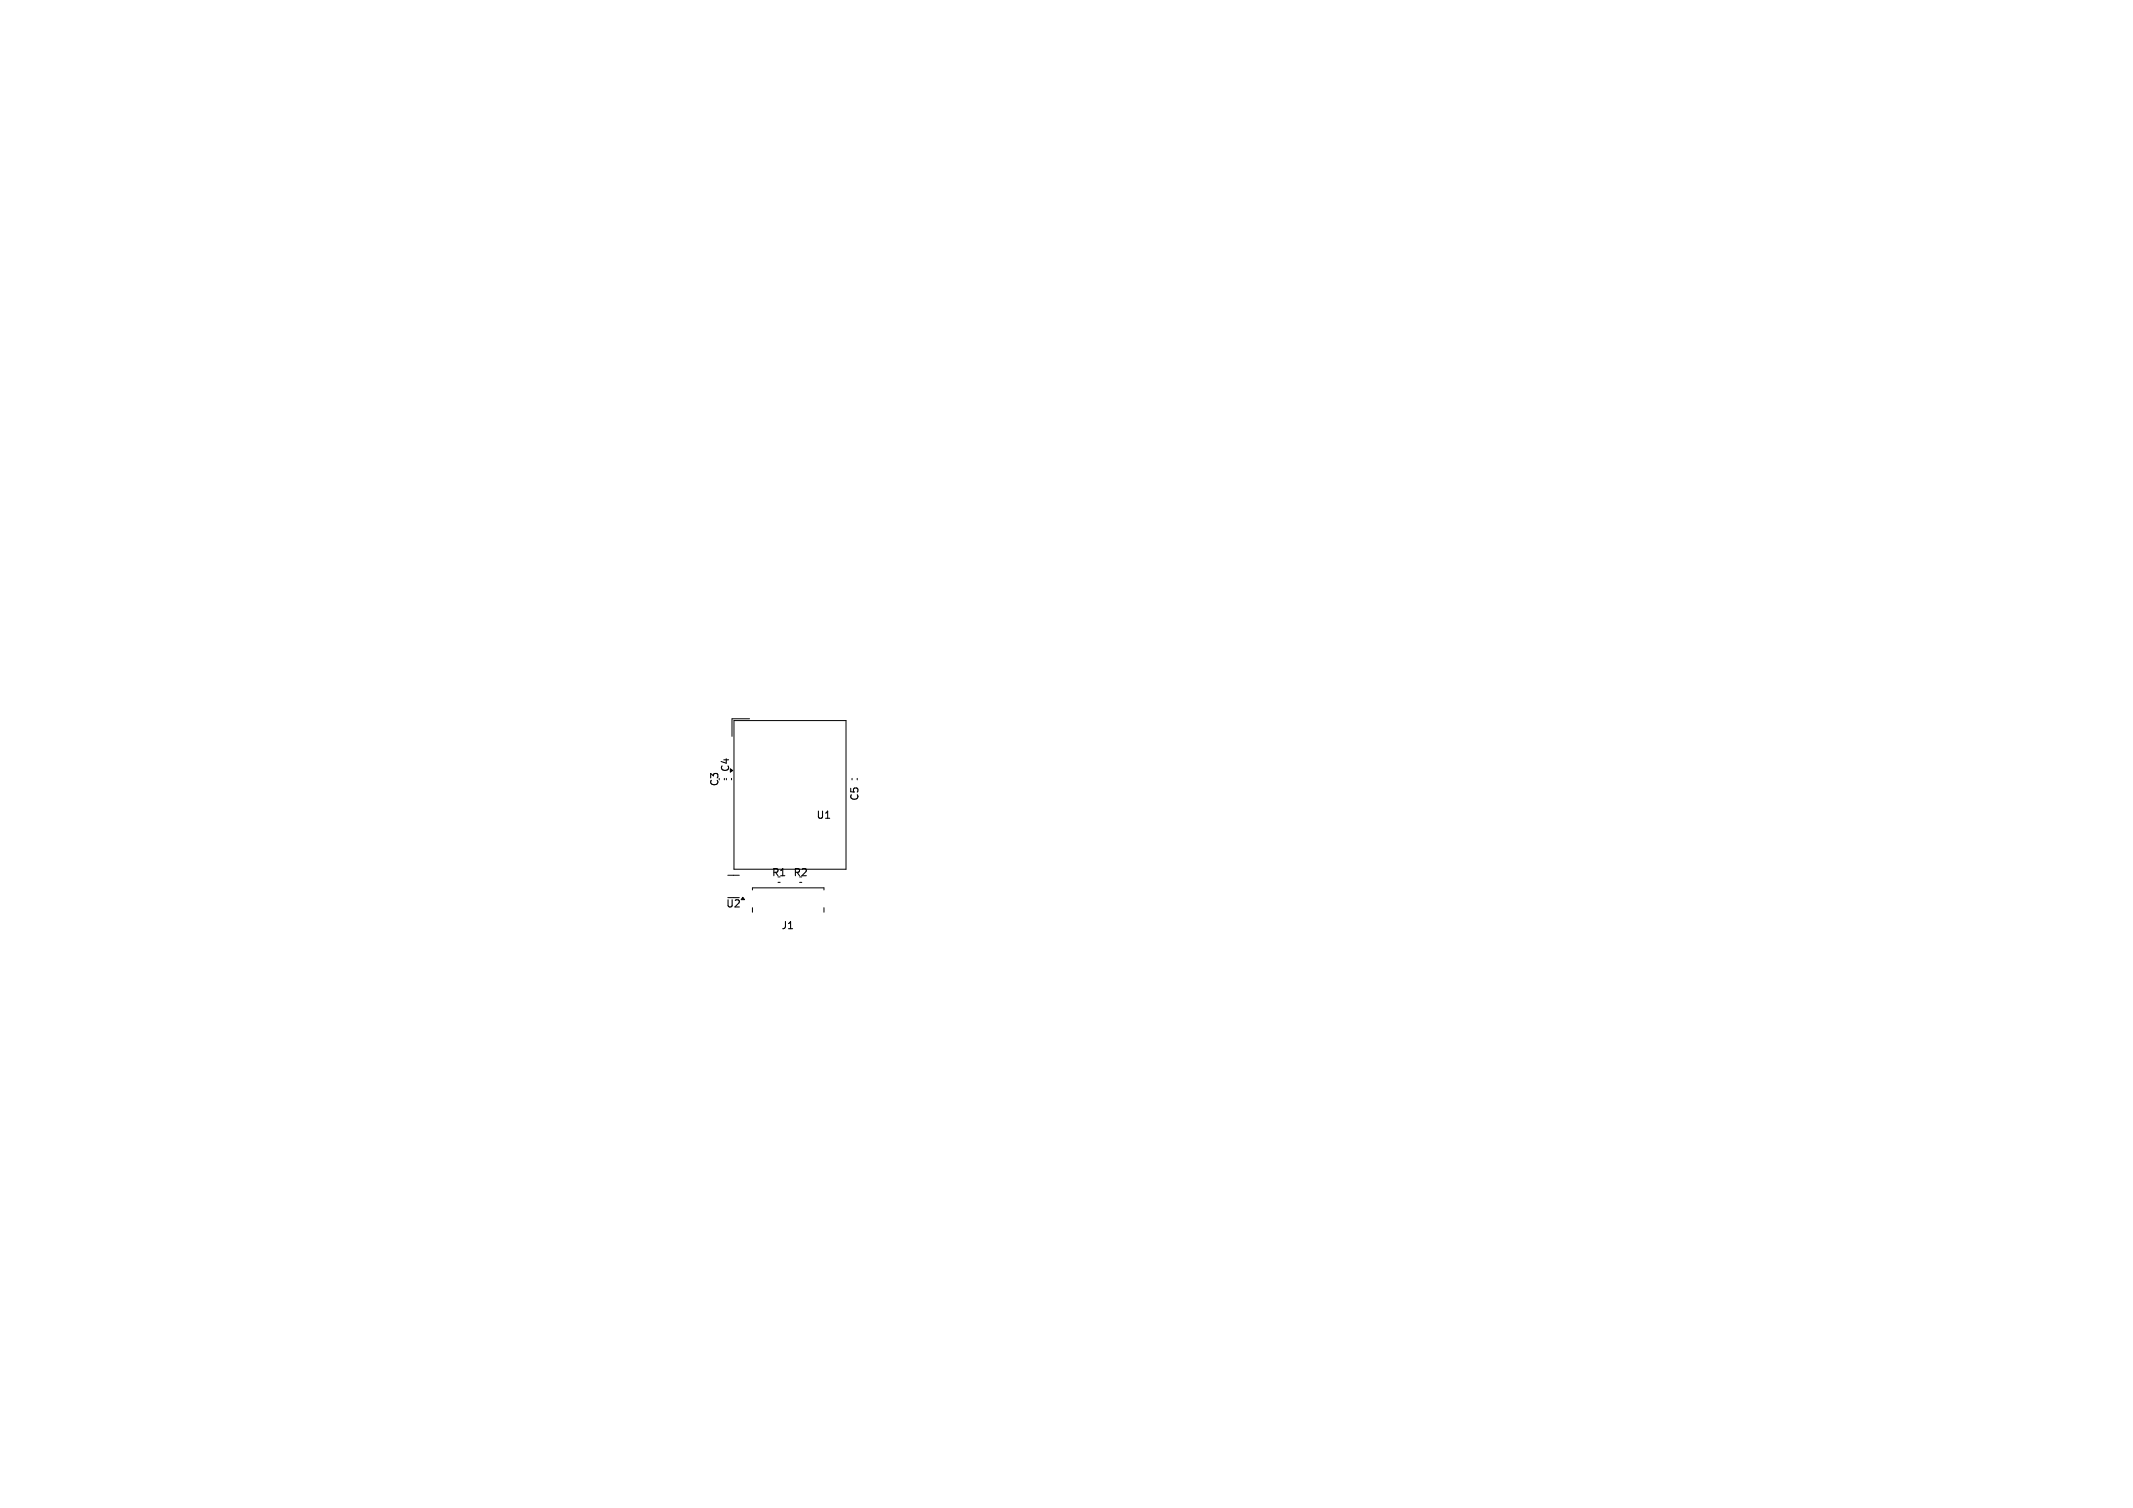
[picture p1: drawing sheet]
<svg xmlns="http://www.w3.org/2000/svg" width="297mm" height="210mm" viewBox="0 0 297 210" stroke-linecap="round" stroke-linejoin="round" font-family="sans-serif">
<defs><g id="words">
<g font-size="1.4">
<text x="101.7" y="107.6" transform="rotate(-90 101.7 107.6)">C4</text>
<text x="100.2" y="109.6" transform="rotate(-90 100.2 109.6)">C3</text>
<text x="119.7" y="111.6" transform="rotate(-90 119.7 111.6)">C5</text>
<text x="113.6" y="114.2">U1</text>
<text x="107.4" y="122.2">R1</text>
<text x="110.4" y="122.2">R2</text>
<text x="101" y="126.6">U2</text>
<text x="108.7" y="129.6">J1</text>
</g>
</g></defs>
<g fill="none" stroke="#000" stroke-width=".14">
<path d="M100.9 108.4v.2M101.1 108.4v.2M101.9 108.4v.2M102.2 100.4h15.6v20.7h-15.6zM104.4 100.1h-2.5v2.5M118.6 108.4v.2M119.4 108.4v.2M101.3 125h1.6M101.3 121.9h1.6M104.8 123.9v-.3h9.9v.3M104.8 126.4v.6M108.3 122.9h.3"/>
<path d="M111.3 122.9h.3M114.7 126.4v.6"/>
</g>
<path d="M103.4 125l.3 .3h-.5z" fill="#000" stroke="#000" stroke-width=".14"/>
<use href="#words"/>
</svg>
